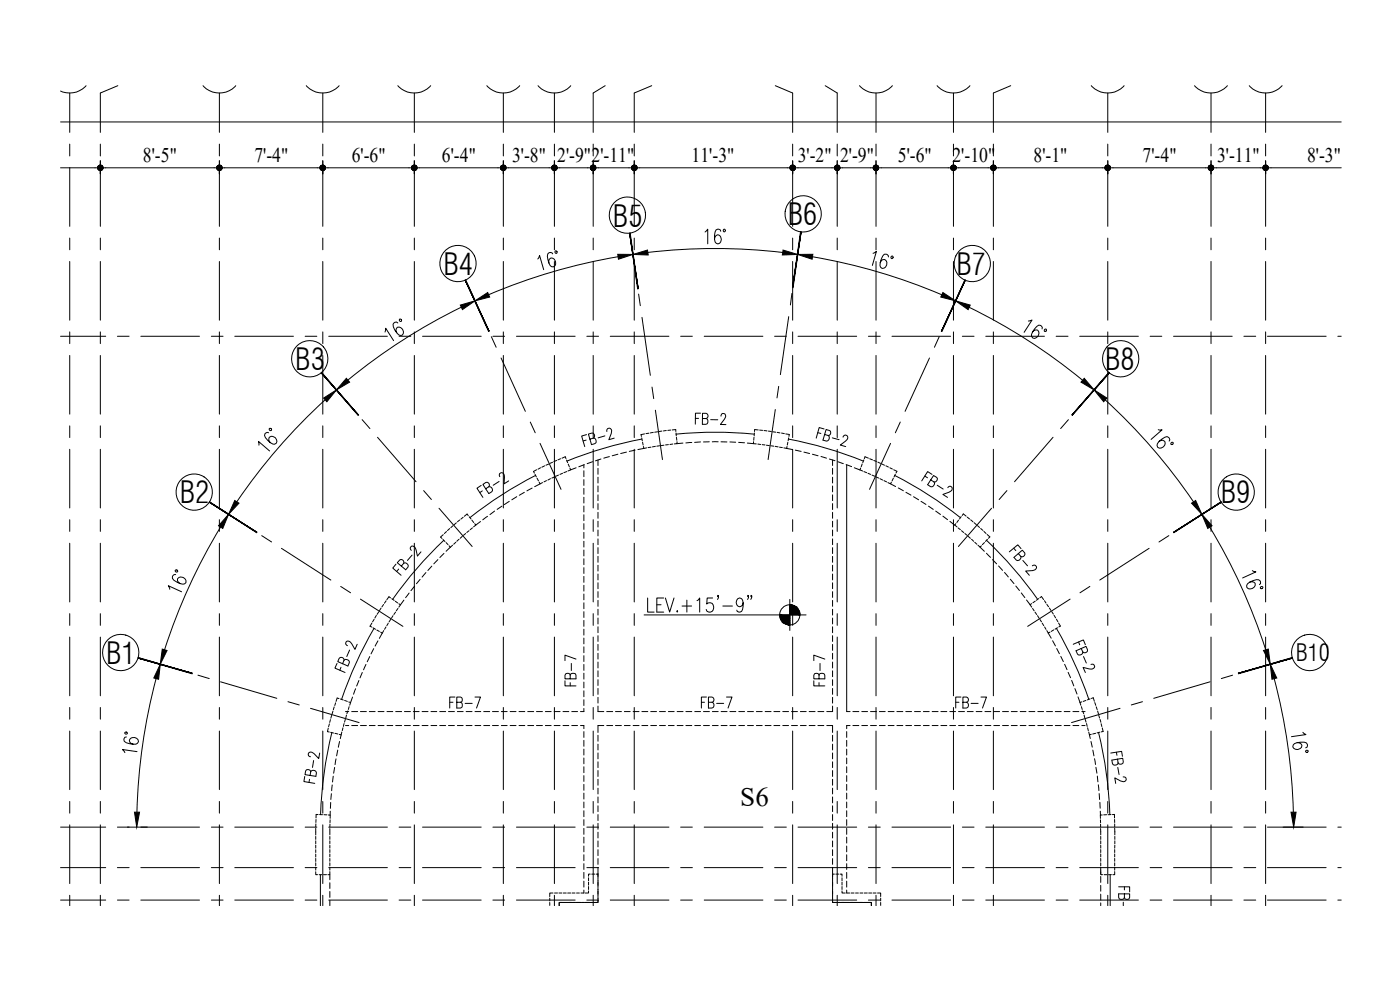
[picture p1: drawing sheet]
<svg xmlns="http://www.w3.org/2000/svg" width="420mm" height="297mm" viewBox="0 0 420 297" stroke-linecap="round" stroke-linejoin="round" font-family="sans-serif">
<defs><g id="words">
<g font-size="9.1">
<text x="184" y="68">B5</text>
<text x="236.4" y="67.6">B6</text>
<text x="133.1" y="82.5">B4</text>
<text x="287.1" y="82.5">B7</text>
<text x="88.6" y="111.1">B3</text>
<text x="331.7" y="111.1">B8</text>
<text x="53.9" y="151">B2</text>
<text x="366.4" y="151">B9</text>
<text x="31.9" y="199.2">B1</text>
</g>
<text font-size="8.1" x="222.2" y="241.7">S6</text>
<g font-size="7.1">
<text x="207.8" y="128.8">FB-2</text>
<text x="388.9" y="198.4">B10</text>
<text x="134.1" y="213.8">FB-7</text>
<text x="209.5" y="213.8">FB-7</text>
<text x="286.1" y="213.8">FB-7</text>
</g>
<g font-size="6.6">
<text x="173.9" y="207.1" transform="rotate(-90 173.9 207.1)">FB-7</text>
<text x="248.7" y="207.1" transform="rotate(-90 248.7 207.1)">FB-7</text>
</g>
<g font-size="6.2">
<text x="42.9" y="48.7">8'-5&quot;</text>
<text x="76.3" y="48.7">7'-4&quot;</text>
<text x="105.6" y="48.7">6'-6&quot;</text>
<text x="132.6" y="48.7">6'-4&quot;</text>
<text x="153.7" y="48.7">3'-8&quot;</text>
<text x="167.2" y="48.7">2'-9&quot;2'-11&quot;</text>
<text x="207.6" y="48.7">11'-3&quot;</text>
<text x="239.4" y="48.7">3'-2&quot;</text>
<text x="252.1" y="48.7">2'-9&quot;</text>
<text x="269.5" y="48.7">5'-6&quot;</text>
<text x="285.8" y="48.7">2'-10&quot;</text>
<text x="310.2" y="48.5">8'-1&quot;</text>
<text x="342.9" y="48.7">7'-4&quot;</text>
<text x="365.3" y="48.7">3'-11&quot;</text>
<text x="392.3" y="48.7">8'-3&quot;</text>
</g>
</g></defs>
<!-- layer: 03- -GRID -->
<g fill="none" stroke="#000" stroke-width=".3">
<path d="M20.9 27.9v11.8M35.4 25.7l-5.3 2.2v11.8M65.8 27.9v11.8M96.9 27.9v11.8M124.3 27.9v11.8M151.1 27.9v11.8M166.4 27.9v11.8M181.6 25.7l-3.6 2.2v11.8M195.6 25.7l-5.3 2.2v11.8M232.7 25.7l5.2 2.2v11.8M247.7 25.7l3.6 2.2v11.8M262.9 27.9v11.8"/>
<path d="M286.1 27.9v11.8M303.3 25.7l-5.2 2.2v11.8M332.5 27.9v11.8M363.4 27.9v11.8M379.8 27.9v11.8M20.9 43.2v3.6M20.9 50.3v17.6M30.1 43.2v3.6M30.1 50.3v17.6M65.8 43.2v3.6M65.8 50.3v17.6M96.9 43.2v3.6"/>
<path d="M96.9 50.3v17.6M124.3 43.2v3.6M124.3 50.3v17.6M151.1 43.2v3.6M151.1 50.3v17.6M166.4 43.2v3.6M166.4 50.3v17.6M178 43.2v3.6M178 50.3v17.6M190.3 43.2v3.6M190.3 50.3v17.6M237.9 43.2v3.6"/>
<path d="M237.9 50.3v17.6M251.3 43.2v3.6M251.3 50.3v17.6M262.9 43.2v3.6M262.9 50.3v17.6M286.1 43.2v3.6M286.1 50.3v17.6M298.1 43.2v3.6M298.1 50.3v17.6M332.5 43.2v3.6M332.5 50.3v17.6M363.4 43.2v3.6"/>
<path d="M363.4 50.3v17.6M379.8 43.2v3.6M379.8 50.3v17.6M20.9 71.4v3.5M20.9 78.5v17.6M30.1 71.4v3.5M30.1 78.5v17.6M65.8 71.4v3.5M65.8 78.5v17.6M96.9 71.4v3.5M96.9 78.5v17.6M124.3 71.4v3.5"/>
<path d="M124.3 78.5v17.6M151.1 71.4v3.5M151.1 78.5v17.6M166.4 71.4v3.5M166.4 78.5v17.6M178 71.4v3.5M178 78.5v17.6M189 69.9l2.1 14.9M190.3 71.4v3.5M190.3 78.5v17.6M237.9 71.4v3.5M237.9 78.5v17.6"/>
<path d="M240.3 69.5l-2.1 15.1M251.3 71.4v3.5M251.3 78.5v17.6M262.9 71.4v3.5M262.9 78.5v17.6M286.1 71.4v3.5M286.1 78.5v17.6M298.1 71.4v3.5M298.1 78.5v17.6M332.5 71.4v3.5M332.5 78.5v17.6M363.4 71.4v3.5"/>
<path d="M363.4 78.5v17.6M379.8 71.4v3.5M379.8 78.5v17.6M20.9 99.6v3.5M30.1 99.6v3.5M65.8 99.6v3.5M96.9 99.6v3.5M124.3 99.6v3.5M139.7 84l6.3 13.8M151.1 99.6v3.5M166.4 99.6v3.5M178 99.6v3.5"/>
<path d="M190.3 99.6v3.5M191.7 88.2l.5 3.5M192.7 95.2l2.5 17.4M236.7 95l-2.5 17.4M237.7 88l-.5 3.5M237.9 99.6v3.5M251.3 99.6v3.5M262.9 99.6v3.5M286.1 99.6v3.5M289.7 84l-6.3 13.8M298.1 99.6v3.5M332.5 99.6v3.5"/>
<path d="M363.4 99.6v3.5M379.8 99.6v3.5M18.2 100.9h13.5M20.9 106.7v17.6M30.1 106.7v17.6M35.2 100.9h3.5M42.3 100.9h17.6M63.4 100.9h3.5M65.8 106.7v17.6M70.5 100.9h17.6M91.6 100.9h3.5M96.4 111.8l10 11.4"/>
<path d="M96.9 106.7v17.6M98.7 100.9h17.6M119.8 100.9h3.5M124.3 106.7v17.6M126.8 100.9h17.6M147.5 101l1.4 3.2M147.9 100.9h3.5M150.4 107.4l7.3 16M151.1 106.7v17.6M155 100.9h17.6M166.4 106.7v17.6M176.1 100.9h3.5"/>
<path d="M178 106.7v17.6M183.1 100.9h17.7M190.3 106.7v17.6M195.7 116.1l.5 3.5M204.3 100.9h3.5M211.3 100.9h17.7M232.5 100.9h3.5M233.7 115.9l-.5 3.5M237.9 106.7v17.6M239.5 100.9h17.6M251.3 106.7v17.6M260.6 100.9h3.6"/>
<path d="M262.9 106.7v17.6M267.7 100.9h17.6M278.9 107.4l-7.3 16M281.9 101l-1.5 3.2M286.1 106.7v17.6M288.8 100.9h3.5M295.8 100.9h17.7M298.1 106.7v17.6M317 100.9h3.5M324 100.9h17.6M332.5 106.7v17.6M332.8 111.8l-9.9 11.4"/>
<path d="M345.2 100.9h3.5M352.2 100.9h17.6M363.4 106.7v17.6M373.3 100.9h3.6M379.8 106.7v17.6M380.4 100.9h17.6M401.5 100.9h1M20.9 127.8v3.5M20.9 134.8v17.6M30.1 127.8v3.5M30.1 134.8v17.6M65.8 127.8v3.5"/>
<path d="M65.8 134.8v17.6M96.9 127.8v3.5M96.9 134.8v17.6M108.7 125.9l2.3 2.7M113.3 131.2l11.6 13.3M124.3 127.8v3.5M124.3 134.8v17.6M151.1 127.8v3.5M151.1 134.8v17.6M159.1 126.6l1.5 3.3M162.1 133l6.3 13.8M166.4 127.8v3.5"/>
<path d="M166.4 134.8v17.6M178 127.8v3.5M178 134.8v17.6M190.3 127.8v3.5M190.3 134.8v17.6M196.7 123.1l2.1 14.8M232.7 122.9l-2.2 15M237.9 127.8v3.5M237.9 134.8v17.6M251.3 127.8v3.5M251.3 134.8v17.6M262.9 127.8v3.5"/>
<path d="M262.9 134.8v17.6M267.3 133l-6.3 13.8M270.2 126.6l-1.5 3.3M286.1 127.8v3.5M286.1 134.8v17.6M298.1 127.8v3.5M298.1 134.8v17.6M316 131.2l-11.5 13.3M320.6 125.9l-2.3 2.7M332.5 127.8v3.5M332.5 134.8v17.6M363.4 127.8v3.5"/>
<path d="M363.4 134.8v17.6M379.8 127.8v3.5M379.8 134.8v17.6M20.9 155.9v3.5M30.1 155.9v3.5M62.8 150.6l12.8 8.2M65.8 155.9v3.5M96.9 155.9v3.5M124.3 155.9v3.5M127.1 147.2l2.4 2.7M131.8 152.5l9.9 11.5M151.1 155.9v3.5"/>
<path d="M166.4 155.9v3.5M178 155.9v3.5M190.3 155.9v3.5M237.9 155.9v3.5M251.3 155.9v3.5M262.9 155.9v3.5M286.1 155.9v3.5M297.6 152.5l-10 11.5M298.1 155.9v3.5M302.2 147.2l-2.3 2.7M332.5 155.9v3.5M363.4 155.9v3.5"/>
<path d="M366.5 150.6l-12.7 8.2M379.8 155.9v3.5M20.9 163v17.6M30.1 163v17.6M65.8 163v17.6M78.5 160.7l3 1.9M84.5 164.5l14.8 9.5M96.9 163v17.6M102.2 176l3 1.9M108.2 179.8l12.7 8.1M124.3 163v17.6M151.1 163v17.6"/>
<path d="M166.4 163v17.6M178 163v17.6M190.3 163v17.6M237.9 163v17.6M251.3 163v17.6M262.9 163v17.6M286.1 163v17.6M298.1 163v17.6M321.2 179.8l-12.8 8.1M327.1 176l-3 1.9M332.5 163v17.6M344.9 164.5l-14.9 9.5"/>
<path d="M350.8 160.7l-3 1.9M363.4 163v17.6M379.8 163v17.6M20.9 184.1v3.5M20.9 191.1v17.7M30.1 184.1v3.5M30.1 191.1v17.7M41.5 197.3l14.5 4.3M65.8 184.1v3.5M65.8 191.1v17.7M96.9 184.1v3.5M96.9 191.1v17.7"/>
<path d="M124.3 184.1v3.5M124.3 191.1v17.7M151.1 184.1v3.5M151.1 191.1v17.7M166.4 184.1v3.5M166.4 191.1v17.7M178 184.1v3.5M178 191.1v17.7M190.3 184.1v3.5M190.3 191.1v17.7M237.9 184.1v3.5M237.9 191.1v17.7"/>
<path d="M251.3 184.1v3.5M251.3 191.1v17.7M262.9 184.1v3.5M262.9 191.1v17.7M286.1 184.1v3.5M286.1 191.1v17.7M298.1 184.1v3.5M298.1 191.1v17.7M332.5 184.1v3.5M332.5 191.1v17.7M363.4 184.1v3.5M363.4 191.1v17.7"/>
<path d="M379.8 184.1v3.5M379.8 191.1v17.7M387.8 197.3l-14.5 4.3M20.9 212.3v3.5M20.9 219.3v17.6M30.1 212.3v3.5M30.1 219.3v17.6M59.4 202.6l3.4 1M65.8 212.3v3.5M65.8 219.3v17.6M66.2 204.6l16.9 4.9M86.4 210.5l3.4 1"/>
<path d="M93.2 212.5l14.6 4.3M96.9 212.3v3.5M96.9 219.3v17.6M124.3 212.3v3.5M124.3 219.3v17.6M151.1 212.3v3.5M151.1 219.3v17.6M166.4 212.3v3.5M166.4 219.3v17.6M178 212.3v3.5M178 219.3v17.6M190.3 212.3v3.5"/>
<path d="M190.3 219.3v17.6M237.9 212.3v3.5M237.9 219.3v17.6M251.3 212.3v3.5M251.3 219.3v17.6M262.9 212.3v3.5M262.9 219.3v17.6M286.1 219.3v17.6M298.1 219.3v17.6M332.5 212.3v3.5M332.5 219.3v17.6M336.1 212.5l-14.5 4.3"/>
<path d="M342.9 210.5l-3.4 1M363.1 204.6l-16.8 4.9M363.4 212.3v3.5M363.4 219.3v17.6M369.9 202.6l-3.4 1M379.8 212.3v3.5M379.8 219.3v17.6M18.2 248.2h13.5M20.9 240.5v3.5M20.9 247.5v17.6M30.1 240.5v3.5M30.1 247.5v17.6"/>
<path d="M35.2 248.2h3.5M42.3 248.2h17.6M63.4 248.2h3.5M65.8 240.5v3.5M65.8 247.5v17.6M70.5 248.2h17.6M91.6 248.2h3.5M96.9 240.5v3.5M96.9 247.5v17.6M98.7 248.2h17.6M119.8 248.2h3.5M124.3 240.5v3.5"/>
<path d="M124.3 247.5v17.6M126.8 248.2h17.6M147.9 248.2h3.5M151.1 240.5v3.5M151.1 247.5v17.6M155 248.2h17.6M166.4 240.5v3.5M166.4 247.5v17.6M176.1 248.2h3.5M178 240.5v3.5M178 247.5v17.6M183.1 248.2h17.7"/>
<path d="M190.3 240.5v3.5M190.3 247.5v17.6M204.3 248.2h3.5M211.3 248.2h17.7M232.5 248.2h3.5M237.9 240.5v3.5M237.9 247.5v17.6M239.5 248.2h17.6M251.3 240.5v3.5M251.3 247.5v17.6M260.6 248.2h3.6M262.9 240.5v3.5"/>
<path d="M262.9 247.5v17.6M267.7 248.2h17.6M286.1 240.5v3.5M286.1 247.5v17.6M288.8 248.2h3.5M295.8 248.2h17.7M298.1 240.5v3.5M298.1 247.5v17.6M317 248.2h3.5M324 248.2h17.6M332.5 240.5v3.5M332.5 247.5v17.6"/>
<path d="M345.2 248.2h3.5M352.2 248.2h17.6M363.4 240.5v3.5M363.4 247.5v17.6M373.3 248.2h3.6M379.8 240.5v3.5M379.8 247.5v17.6M380.4 248.2h17.6M401.5 248.2h1M18.2 260.3h13.5M18.2 270.1h13.5M20.9 268.6v3.2"/>
<path d="M30.1 268.6v3.2M35.2 260.3h3.5M35.2 270.1h3.5M42.3 260.3h17.6M42.3 270.1h17.6M63.4 260.3h3.5M63.4 270.1h3.5M65.8 268.6v3.2M70.5 260.3h17.6M70.5 270.1h17.6M91.6 260.3h3.5M91.6 270.1h3.5"/>
<path d="M96.9 268.6v3.2M98.7 260.3h17.6M98.7 270.1h17.6M119.8 260.3h3.5M119.8 270.1h3.5M124.3 268.6v3.2M126.8 260.3h17.6M126.8 270.1h17.6M147.9 260.3h3.5M147.9 270.1h3.5M151.1 268.6v3.2M155 260.3h17.6"/>
<path d="M155 270.1h17.6M166.4 268.6v3.2M176.1 260.3h3.5M176.1 270.1h3.5M178 268.6v3.2M183.1 260.3h17.7M183.1 270.1h17.7M190.3 268.6v3.2M204.3 260.3h3.5M204.3 270.1h3.5M211.3 260.3h17.7M211.3 270.1h17.7"/>
<path d="M232.5 260.3h3.5M232.5 270.1h3.5M237.9 268.6v3.2M239.5 260.3h17.6M239.5 270.1h17.6M251.3 268.6v3.2M260.6 260.3h3.6M260.6 270.1h3.6M262.9 268.6v3.2M267.7 260.3h17.6M267.7 270.1h17.6M286.1 268.6v3.2"/>
<path d="M288.8 260.3h3.5M288.8 270.1h3.5M295.8 260.3h17.7M295.8 270.1h17.7M298.1 268.6v3.2M317 260.3h3.5M317 270.1h3.5M324 260.3h17.6M324 270.1h17.6M332.5 268.6v3.2M345.2 260.3h3.5M345.2 270.1h3.5"/>
<path d="M352.2 260.3h17.6M352.2 270.1h17.6M363.4 268.6v3.2M373.3 260.3h3.6M373.3 270.1h3.6M379.8 268.6v3.2M380.4 260.3h17.6M380.4 270.1h17.6M401.5 260.3h1M401.5 270.1h1"/>
</g>
<!-- layer: A-TYP-DIM -->
<g fill="none" stroke="#000" stroke-width=".3">
<path d="M161.4 77.7l.5-1 1.3 4.2M165.9 76.2l-.3-.4-.5-.1-.7 .5a4.6 4.6 0 0 0 1.1 3.8 1.32 1.32 0 0 0 1.4-1.4 1.32 1.32 0 0 0-1.5-1.2 1.11 1.11 0 0 0-.7 1.5M185.5 77a173.6 173.6 0 0 0-38.9 11.4M189.5 73.6l.5 3M194.4 75.7a173.6 173.6 0 0 1 40.5 0M211.6 69.6l.8-.8v4.4M216.3 69.4l-.1-.4-.8-.2a2.56 2.56 0 0 0-1 2.9l.2 .9 .8 .6a1.38 1.38 0 0 0 1.1-1.4 1.38 1.38 0 0 0-1.1-1.3l-.5 .2-.5 1M239.8 73.5v.1M243.8 77a173.6 173.6 0 0 1 38.8 11.4M262 76l1-.6-1.2 4.2M266.6 77.1v-.4l-.4-.4h-.8a4.6 4.6 0 0 0-1.1 3.9l.3 .3a1.39 1.39 0 0 0 1.5-1 1.39 1.39 0 0 0-.7-1.6h-.5l-.7 .9M115.5 99.6l.3-1.1 2.3 3.7"/>
<path d="M119.4 96.9l-.4-.3-.7 .3a2.41 2.41 0 0 0 .8 2.9l.5 .7 1 .1a1.4 1.4 0 0 0 .2-1.7 1.4 1.4 0 0 0-1.6-.6l-.4 .9 .3 .6M138.4 92.2a173.6 173.6 0 0 0-34 21.9M141.4 87.7l.9 1.9M288 87.7l-1.7 3.6M290.8 92.2a173.6 173.6 0 0 1 34 21.9M308.6 96.3l1.1-.3-2.3 3.7M312.7 98.7a.88 .88 0 0 0-.9-1.1 4.5 4.5 0 0 0-2.2 3.3l.3 .5a1.39 1.39 0 0 0 1.7-.6 1.39 1.39 0 0 0-.3-1.8l-.9 .2-.5 .4M97.6 120a173.6 173.6 0 0 0-26.5 30.5M99.1 114.9l1.1 1.2M330.2 114.9l-.3 .3M331.7 120a173.6 173.6 0 0 1 26.5 30.5M77.7 133.6l-.1-1.2 3.3 2.9"/>
<path d="M80.6 129.9l-.4-.2-.5 .2-.3 .8a4.3 4.3 0 0 0 3 2.6l.5-.3a1.39 1.39 0 0 0-.3-1.7 1.39 1.39 0 0 0-1.8-.1l-.1 1.1 .4 .5M347.6 128.9l1.2 .1-3.3 2.8M350.9 132.3l.2-.3-.2-.5-.7-.5a4.5 4.5 0 0 0-3 2.6l.2 .5a1.38 1.38 0 0 0 1.7 0 1.38 1.38 0 0 0 .3-1.8l-.4-.2-1.1 .3M66.2 158.1a173.6 173.6 0 0 0-16.8 36.8M66.3 152.8l5.1 3.3M363 158.1a173.6 173.6 0 0 1 16.9 36.8M363.4 152.6l-.3 .2M50.9 176.8l-.4-1.1 4 1.9M52.7 172.4a.87 .87 0 0 0-1 1.1 4.5 4.5 0 0 0 3.7 1.7 1.29 1.29 0 0 0 0-1.7 1.29 1.29 0 0 0-1.7-.3l-.4 .5v.5l.7 .9M375.1 174.6a1.14 1.14 0 0 1 1.6 .5 1.42 1.42 0 0 1-.9 1.5 1.42 1.42 0 0 1-1.6-.5 1.87 1.87 0 0 1 1.9-1.9l1.7-.2 .5 .6v.5l-.3 .3M375.8 171.2l1.1 .4-4 1.8M44.4 198.2l11.2 3.3"/>
<path d="M384.9 198.2l-1 .3M46.9 203.6a173.6 173.6 0 0 0-5.8 40M382.4 203.6a173.6 173.6 0 0 1 5.8 40M391 219.7l.9 .7-4.3 .6M37.9 221.1a.84 .84 0 0 0-.6 1.3 4.4 4.4 0 0 0 3.9 .6l.3-.4a1.4 1.4 0 0 0-1.2-1.3 1.4 1.4 0 0 0-1.5 .9l.2 .5 .9 .6M41.1 225.5l-4.3-.6 .7 .9M389.3 222.8a1.16 1.16 0 0 1 1.4 .9 1.41 1.41 0 0 1-1.3 1.2 1.41 1.41 0 0 1-1.4-.9 1.86 1.86 0 0 1 2.4-1.3l1.7 .2 .3 .8-.1 .5-.4 .2M38.2 248.2h6M385.1 248.2h6"/>
<circle cx="166.8" cy="75.7" r=".37"/>
<circle cx="217.3" cy="69.2" r=".37"/>
<circle cx="267.7" cy="77.2" r=".37"/>
<circle cx="120.1" cy="96.1" r=".37"/>
<circle cx="313.7" cy="99.1" r=".37"/>
<circle cx="81.1" cy="128.9" r=".37"/>
<circle cx="351.7" cy="133" r=".37"/>
<circle cx="52.9" cy="171.4" r=".37"/>
<circle cx="378.6" cy="176.3" r=".37"/>
<circle cx="37.8" cy="220" r=".37"/>
<circle cx="392.2" cy="225.4" r=".37"/>
</g>
<g fill="#000" stroke="#000" stroke-width=".3">
<path d="M185.4 76.3h4.6l-4.4 1.5zM190 76.3l4.3-1.3 .2 1.5zM235 75l4.4 1.3-4.6 .2zM239.4 76.3h4.5l-.2 1.5zM138.1 91.5l4.5-1.2-3.8 2.6zM142.6 90.3l3.8-2.5 .6 1.3zM283 87.8l3.8 2.5-4.5-1.2zM286.8 90.3l4.4 1.2-.7 1.4zM97.1 119.4l3.9-2.4-2.9 3.5zM103.9 113.5l1 1.2-3.9 2.3zM325.4 113.5l3 3.5-4-2.3zM328.4 117l3.8 2.4-1 1.1z"/>
<path d="M68.6 154.3l-1.7 4.3-1.3-.9zM70.5 150.2l1.2 .8-3.1 3.3zM357.6 151l1.2-.8 1.9 4.1zM360.7 154.3l3 3.4-1.2 .9zM48.7 194.7l1.4 .5-2 4.1zM379.2 195.2l1.4-.5 .6 4.6zM48.1 199.3l-.5 4.5-1.4-.4zM381.2 199.3l2 4.1-1.5 .4zM40.4 243.7h1.5l-.9 4.5zM387.4 243.7h1.6l-.7 4.5z"/>
</g>
<!-- layer: F- -BLOCKWALL-3 -->
<g fill="none" stroke="#000" stroke-width=".3">
<path d="M175.2 139.5v.9M175.4 139.4l-1.7 .7M177.9 138.5l-1.7 .6M179.5 138v1.7M180.4 137.7l-1.7 .6M182.9 137l-1.7 .5M185.4 136.3l-1.7 .5M188 135.7l-1.7 .4M190.6 135.1l-1.7 .3M192.6 131.7l-6.1 1.4-6 1.6-10.3 3.6M193.2 134.5l-1.8 .4M204.9 132.9l-1.7 .2"/>
<path d="M207.6 132.8l-1.8 .1M210.2 132.6l-1.7 .1M212.9 132.6h-1.8M213.8 132.6h1.7M216.4 132.6h1.8M219 132.6l1.8 .1M221.7 132.7l1.7 .2M224.3 132.9l1.8 .2M226.3 130.3l-6.2-.5-6.3-.1-10.9 .6M236.1 134.5l1.7 .4M236.6 131.7l6.1 1.4 6 1.6 10.3 3.6M238.7 135.1l1.7 .3"/>
<path d="M241.3 135.7l1.7 .4M243.8 136.3l1.7 .5M246.4 137l1.6 .5M248.9 137.7l1.7 .5M249.9 138v1.7M251.4 138.5l1.7 .6M253.9 139.4l1.7 .6M254.1 139.5v74h1M144.2 156.5l-1.4 1M146.3 154.9l-1.4 1.1M148.4 153.3l-1.4 1.1M150.6 151.9l-1.4 .9"/>
<path d="M152.8 150.4l-1.4 1M155.1 149l-1.5 1M157.4 147.7l-1.6 .9M159.7 146.4l-1.6 .9M160.7 142.7l-9.5 5.4-5.2 3.5-5 3.7M162 145.2l-1.5 .8M172.9 140.3l-1.6 .7M175.2 141.2v1.8M175.2 143.9v1.7M175.2 146.5v1.8M175.2 149.2v1.7M175.2 151.8v1.8"/>
<path d="M175.2 154.4v1.8M175.2 157.1v1.7M175.2 159.7v1.8M179.5 140.5v1.8M179.5 143.2v1.7M179.5 145.8v1.8M179.5 148.5v1.7M179.5 151.1v1.8M179.5 153.7v1.8M179.5 156.4v1.7M179.5 159v1.8M249.9 140.5v1.8"/>
<path d="M249.9 143.2v1.7M249.9 145.8v1.8M249.9 148.5v1.7M249.9 151.1v1.8M249.9 153.7v1.8M249.9 156.4v1.7M249.9 159v1.8M256.4 140.3l1.6 .7M267.3 145.2l1.5 .8M268.5 142.6l9.5 5.5 5.2 3.4 5 3.8M269.6 146.4l1.5 .8M271.9 147.7l1.5 .9"/>
<path d="M274.2 149l1.5 1M276.4 150.4l1.5 1M278.7 151.9l1.4 .9M280.8 153.3l1.5 1.1M283 154.9l1.4 1M285.1 156.4l1.4 1.1M122.8 177.9l-1.1 1.4M124.4 175.9l-1.1 1.3M126.1 173.8l-1.1 1.3M127.8 171.8l-1.1 1.4M129.6 169.9l-1.2 1.3M131.4 167.9l-1.2 1.3"/>
<path d="M133.2 162.1l-7.6 7.9-4 4.8-3.8 5M133.2 166l-1.2 1.3M135.1 164.2l-1.2 1.2M175.2 162.4v1.7M175.2 165v1.8M175.2 167.7v1.7M175.2 170.3v1.8M175.2 172.9v1.8M175.2 175.6v1.7M175.2 178.2v1.8M179.5 161.7v1.7M179.5 164.3v1.8"/>
<path d="M179.5 166.9v1.8M179.5 169.6v1.7M179.5 172.2v1.8M179.5 174.9v1.7M179.5 177.5v1.8M249.9 161.7v1.7M249.9 164.3v1.8M249.9 166.9v1.8M249.9 169.6v1.7M249.9 172.2v1.8M249.9 174.9v1.7M249.9 177.5v1.8"/>
<path d="M294.1 164.2l1.3 1.2M296 162.1l7.6 7.9 4 4.8 3.8 5M296.1 166l1.2 1.2M297.9 167.9l1.2 1.3M299.7 169.8l1.2 1.3M301.5 171.8l1.1 1.3M303.2 173.8l1.1 1.3M304.9 175.8l1.1 1.4M306.5 177.9l1.1 1.4M109.8 199.4l-.7 1.6M111 197l-.8 1.6M112.2 194.6l-.8 1.6"/>
<path d="M112.2 188.6l-3 5.4-2.7 5.7-4 10.1M113.4 192.3l-.8 1.6M114.7 190l-.9 1.5M121.2 180.1l-1 1.4M175.2 180.9v1.7M175.2 183.5v1.8M175.2 186.2v1.7M175.2 188.8v1.8M175.2 191.4v1.8M179.5 180.1v1.8M179.5 182.8v1.7M179.5 185.4v1.8"/>
<path d="M179.5 188.1v1.7M179.5 190.7v1.8M179.5 193.4v1.7M179.5 196v1.8M179.5 198.6v1.8M249.9 180.1v1.8M249.9 182.8v1.7M249.9 185.4v1.8M249.9 188.1v1.7M249.9 190.7v1.8M249.9 193.4v1.7M308.1 180l1 1.4"/>
<path d="M314.6 190l.9 1.5M315.9 192.2l.9 1.6M317 188.5l5.1 9.7 2.5 5.7 2.2 5.9M317.1 194.6l.8 1.5M318.4 196.9l.7 1.6M319.5 199.3l.7 1.6M99.6 219.8l-2.2 11.4-.8 6.6-.4 6.6M103.7 217.7h1M103.7 213.5h1M105.6 217.7h1.7M105.6 213.5h1.7M105.8 209.1l-.6 1.7"/>
<path d="M106.7 206.6l-.6 1.7M107.7 204.2l-.7 1.6M108.2 217.7h1.8M108.2 213.5h1.8M108.7 201.8l-.7 1.6M110.8 217.7h1.8M110.8 213.5h1.8M113.5 217.7h1.7M113.5 213.5h1.7M116.1 217.7h1.8M116.1 213.5h1.8M118.8 217.7h1.7"/>
<path d="M118.8 213.5h1.7M121.4 217.7h1.8M121.4 213.5h1.8M124.1 217.7h1.7M124.1 213.5h1.7M126.7 217.7h1.8M126.7 213.5h1.8M129.3 217.7h1.8M129.3 213.5h1.8M132 217.7h1.7M134.6 217.7h1.8M137.3 217.7h1.7"/>
<path d="M139.9 217.7h1.8M142.6 217.7h1.7M145.2 217.7h1.8M147.8 217.7h1.8M147.8 213.5h1.8M150.5 217.7h1.7M150.5 213.5h1.7M153.1 217.7h1.8M153.1 213.5h1.8M155.8 217.7h1.7M155.8 213.5h1.7M158.4 217.7h1.8"/>
<path d="M158.4 213.5h1.8M161 217.7h1.8M161 213.5h1.8M163.7 217.7h1.7M163.7 213.5h1.7M166.3 217.7h1.8M166.3 213.5h1.8M169 217.7h1.7M169 213.5h1.7M171.6 217.7h1.7M171.6 213.5h1.7M174.2 217.7h1v.9"/>
<path d="M175.2 209.9v1.8M175.2 212.6v.9h-1M175.2 219.5v1.7M179.5 201.3v1.7M179.5 203.9v1.8M179.5 206.6v1.7M179.5 209.2v1.8M179.5 211.9v1.6h1.7M181.2 217.7h-1.7v2.1M182.1 217.7h1.8M182.1 213.5h1.8M184.7 217.7h1.8"/>
<path d="M184.7 213.5h1.8M187.4 217.7h1.7M187.4 213.5h1.7M190 217.7h1.8M190 213.5h1.8M192.6 217.7h1.8M192.6 213.5h1.8M195.3 217.7h1.7M195.3 213.5h1.7M197.9 217.7h1.8M197.9 213.5h1.8M200.6 217.7h1.7"/>
<path d="M200.6 213.5h1.7M203.2 217.7h1.8M203.2 213.5h1.8M205.8 217.7h1.8M205.8 213.5h1.8M208.5 217.7h1.7M211.1 217.7h1.8M213.8 217.7h1.7M216.4 217.7h1.8M219 217.7h1.8M221.7 217.7h1.7M221.7 213.5h1.7"/>
<path d="M224.3 217.7h1.8M224.3 213.5h1.8M227 217.7h1.7M227 213.5h1.7M229.6 217.7h1.8M229.6 213.5h1.8M232.3 217.7h1.7M232.3 213.5h1.7M234.9 217.7h1.8M234.9 213.5h1.8M237.5 217.7h1.8M237.5 213.5h1.8"/>
<path d="M240.2 217.7h1.7M240.2 213.5h1.7M242.8 217.7h1.8M242.8 213.5h1.8M245.5 217.7h1.7M245.5 213.5h1.7M248.1 217.7h1.8v2.1M249.9 209.2v1.8M249.9 211.9v1.6h-1.8M254.1 219.5v1.7M255.1 217.7h-1v.9M256 217.7h1.7"/>
<path d="M256 213.5h1.7M258.6 217.7h1.8M258.6 213.5h1.8M261.3 217.7h1.7M261.3 213.5h1.7M263.9 217.7h1.8M263.9 213.5h1.8M266.5 217.7h1.8M266.5 213.5h1.8M269.2 217.7h1.7M269.2 213.5h1.7M271.8 217.7h1.8"/>
<path d="M271.8 213.5h1.8M274.5 217.7h1.7M274.5 213.5h1.7M277.1 217.7h1.8M277.1 213.5h1.8M279.8 217.7h1.7M279.8 213.5h1.7M282.4 217.7h1.8M282.4 213.5h1.8M285 217.7h1.8M287.7 217.7h1.7M290.3 217.7h1.8"/>
<path d="M293 217.7h1.7M295.6 217.7h1.8M298.3 217.7h1.7M298.3 213.5h1.7M300.9 217.7h1.8M300.9 213.5h1.8M303.5 217.7h1.8M303.5 213.5h1.8M306.2 217.7h1.7M306.2 213.5h1.7M308.8 217.7h1.8M308.8 213.5h1.8"/>
<path d="M311.5 217.7h1.7M311.5 213.5h1.7M314.1 217.7h1.8M314.1 213.5h1.8M316.7 217.7h1.8M316.7 213.5h1.8M319.4 217.7h1.7M319.4 213.5h1.7M320.6 201.7l.7 1.6M321.6 204.1l.7 1.7M322 217.7h1.8M322 213.5h1.8"/>
<path d="M322.6 206.6l.6 1.7M323.5 209.1l.6 1.6M324.7 217.7h.9M324.7 213.5h.9M329.7 219.8l1.4 6.5 1 6.5 1 11.6M99.5 238.1l-.2 1.8M99.7 235.5l-.2 1.8M100 232.9l-.2 1.7M100.4 230.3l-.3 1.7M100.9 227.7l-.3 1.7M101.4 225.1l-.4 1.7M101.9 222.5l-.4 1.7"/>
<path d="M102.4 220.5l-.3 1.1M175.2 222.1v1.8M175.2 224.8v1.7M175.2 227.4v1.8M175.2 230.1v1.7M175.2 232.7v1.8M175.2 235.3v1.8M175.2 238v1.7M179.5 220.6v1.8M179.5 223.3v1.7M179.5 225.9v1.8M179.5 228.6v1.7"/>
<path d="M179.5 231.2v1.8M179.5 233.8v1.8M179.5 236.5v1.7M179.5 239.1v1.8M249.9 220.6v1.8M249.9 223.3v1.7M249.9 225.9v1.8M249.9 228.6v1.7M249.9 231.2v1.8M249.9 233.8v1.8M249.9 236.5v1.7M249.9 239.1v1.8"/>
<path d="M254.1 222.1v1.8M254.1 224.8v1.7M254.1 227.4v1.8M254.1 230.1v1.7M254.1 232.7v1.8M254.1 235.3v1.8M254.1 238v1.7M327 220.5l.2 1.1M327.4 222.5l.4 1.7M328 225.1l.3 1.7M328.5 227.6l.3 1.8M328.9 230.2l.3 1.8"/>
<path d="M329.3 232.8l.2 1.8M329.6 235.5l.2 1.7M329.9 238.1l.1 1.8M99.1 243.4v1.1M99.2 240.8v1.7M175.2 240.6v1.8M175.2 243.3v1.7M175.2 245.9v1.8M175.2 248.6v1.7M175.2 251.2v1.8M175.2 253.8v1.8M175.2 256.5v1.7"/>
<path d="M175.2 259.1v1.8M179.5 241.8v1.7M179.5 244.4v1.8M179.5 247v1.8M179.5 249.7v1.7M179.5 252.3v1.8M179.5 254.9v1.8M179.5 257.6v1.7M249.9 241.8v1.7M249.9 244.4v1.8M249.9 247v1.8M249.9 249.7v1.7"/>
<path d="M249.9 252.3v1.8M249.9 254.9v1.8M249.9 257.6v1.7M254.1 240.6v1.8M254.1 243.3v1.7M254.1 245.9v1.8M254.1 248.6v1.7M254.1 251.2v1.8M254.1 253.8v1.8M254.1 256.5v1.7M254.1 259.1v1.8M330.1 240.7l.1 1.8"/>
<path d="M330.2 243.4l.1 1.1M96.2 262.4v9.4M99 262.4v1.6M99 264.9v1.7M99 267.5v1.8M99 270.1v1.7M169.2 270.8h-1.4v1M170.1 270.8h1.8M172.7 270.8h1.8M175.2 261.8v1.7M175.2 264.4v1.8M175.2 267.1v.8"/>
<path d="M175.4 270.8h1.7M179.5 269.6v1.2h-1.5M179.5 260.2v3.2M179.5 264.3v1.7M179.5 266.9v1.8M249.9 269.6v1.2h1.4M249.9 260.2v3.3M249.9 264.3v1.8M249.9 267v1.7M252.2 270.8h1.7M254.1 261.8v1.7M254.1 264.4v1.8"/>
<path d="M254.1 267.1v.8M254.8 270.8h1.8M257.4 270.8h1.8M260.1 270.8h1.4v1M330.3 261v1.1M330.3 263v1.8M330.3 265.7v1.7M330.3 268.3v1.8M330.3 270.9v.9M333.2 262.4v9.4"/>
</g>
<!-- layer: A-TYP-SEC-MARK -->
<g fill="#000" stroke="#000" stroke-width=".3">
<path d="M188.9 69.9l2.6 16.7-2.4-16.7zM188.9 69.9l2.6 16.7-.1 .1z"/>
<path d="M240.3 69.5l.1 .1-2.6 16.6zM240.4 69.6l-2.6 16.6 .2 .1z"/>
<path d="M139.6 84l7.2 15.4-7-15.4zM139.6 84l7.2 15.4h-.2z"/>
<path d="M289.6 84h.1l-7.2 15.4zM289.7 84l-7.2 15.4h.2z"/>
<path d="M96.4 111.9l11.2 12.6-11.1-12.8zM96.4 111.9l11.2 12.6-.1 .1z"/>
<path d="M332.8 111.7l.1 .2-11.2 12.6zM332.9 111.9l-11.2 12.6 .1 .1z"/>
<path d="M62.9 150.6l-.1 .1 14.3 9zM62.8 150.7l14.3 9-.1 .1z"/>
<path d="M352.2 159.7l14.3-9.1v.1zM352.2 159.7l.1 .1 14.2-9.1z"/>
<path d="M41.5 197.3l-.1 .2 16.3 4.5zM41.4 197.5l16.3 4.5-.1 .2z"/>
<path d="M371.7 202l16.2-4.7v.2zM371.7 202v.2l16.2-4.7z"/>
</g>
<g fill="none" stroke="#000" stroke-width=".3">
<circle cx="137.4" cy="79.1" r="5.4"/>
<circle cx="188.3" cy="64.6" r="5.4"/>
<circle cx="241" cy="64.2" r="5.4"/>
<circle cx="291.8" cy="79.1" r="5.4"/>
<circle cx="93" cy="107.6" r="5.4"/>
<circle cx="336.3" cy="107.6" r="5.4"/>
<circle cx="58.3" cy="147.7" r="5.4"/>
<circle cx="371" cy="147.7" r="5.4"/>
<circle cx="36.2" cy="195.8" r="5.4"/>
<circle cx="393.1" cy="195.8" r="5.4"/>
</g>
<!-- layer: 07- -DIM-3 -->
<path d="M18.2 36.6h384.3" fill="none" stroke="#000" stroke-width=".3"/>
<!-- layer: DIM -->
<g fill="none" stroke="#000" stroke-width=".3">
<path d="M18.2 50.3h10.3M30.1 48.2v4M31.7 50.3h32.6M65.8 48.2v4M67.4 50.3h27.9M96.9 48.2v4M98.4 50.3h24.3M124.3 48.2v4M125.9 50.3h23.6M151.1 48.2v4M152.6 50.3h12.2M166.4 48.2v4"/>
<path d="M168 50.3h8.4M178 48.2v4M179.6 50.3h9.2M190.3 48.2v4M192 50.3h44.3M237.9 48.2v4M239.5 50.3h10.2M251.3 48.2v4M252.8 50.3h8.5M262.9 48.2v4M264.5 50.3h20.1M286.1 48.2v4"/>
<path d="M287.8 50.3h8.8M298.1 48.2v4M299.7 50.3h31.1M332.5 48.2v4M334 50.3h27.8M363.4 48.2v4M365 50.3h13.3M379.8 48.2v4M381.4 50.3h21.1"/>
</g>
<!-- layer: 0 -->
<g fill="#000" stroke="#000" stroke-width=".3">
<path d="M29.4 50.1l.7 .2h-.8zM30.1 50.3h.8l-.1 .3zM65.1 50.1l.7 .2h-.8zM65.8 50.3h.8v.3zM96.1 50.1l.8 .2h-.8zM96.9 50.3h.7v.3zM123.6 50.1l.7 .2h-.8zM124.3 50.3h.8v.3zM150.3 50.1l.8 .2h-.8zM151.1 50.3h.7v.3zM165.7 50.1l.7 .2h-.8zM166.4 50.3h.8l-.1 .3z"/>
<path d="M177.3 50.1l.7 .2h-.8zM178 50.3h.8l-.1 .3zM189.6 50.1l.7 .2h-.7zM190.3 50.3h.8v.3zM237.2 50.1l.7 .2h-.8zM237.9 50.3h.8l-.1 .3zM250.5 50.1l.8 .2h-.8zM251.3 50.3h.8l-.1 .3zM262.1 50.1l.8 .2h-.8zM262.9 50.3h.8l-.1 .3zM285.4 50.1l.7 .2h-.7zM286.1 50.3h.8v.3z"/>
<path d="M297.4 50.1l.7 .2h-.8zM298.1 50.3h.8l-.1 .3zM331.7 50.1l.8 .2h-.8zM332.5 50.3h.7v.3zM362.7 50.1l.7 .2h-.8zM363.4 50.3h.8v.3zM379.1 50.1l.7 .2h-.8zM379.8 50.3h.8l-.1 .3z"/>
<path d="M29.3 50.3l.1 .3 .7-.3zM29.4 50.6l.7-.3-.5 .6zM30.1 50.3l-.5 .6 .2 .2z"/>
<path d="M29.4 50.6l.2 .3 .5-.6zM30.1 50.3l-.3 .8-.2-.2zM30.1 50.3l-.3 .8 .3 .1z"/>
<path d="M29.6 49.8l-.2 .3 .7 .2zM29.4 50.1l.7 .2h-.8zM29.3 50.3l.1 .3 .7-.3z"/>
<path d="M30.1 50.3l-.3 .8 .3 .1zM30.1 50.3l.3 .8-.3 .1zM30.1 50.3l.3 .8 .3-.2z"/>
<path d="M30.1 50.3v.9l.3-.1zM30.1 50.3l.6 .6-.3 .2zM30.1 50.3l.6 .6 .1-.3z"/>
<path d="M29.8 49.6l.3 .7v-.8zM29.6 49.8l.2-.2 .3 .7zM29.6 49.8l-.2 .3 .7 .2z"/>
<path d="M30.1 49.5v.8l.3-.7zM29.8 49.6l.3-.1v.8zM29.6 49.8l.5 .5-.3-.7z"/>
<path d="M30.1 50.3l.6 .6 .1-.3zM30.1 50.3h.8l-.1 .3zM30.1 50.3h.8l-.1-.2z"/>
<path d="M30.1 50.3l.7-.2-.1-.3zM30.4 49.6l.3 .2-.6 .5zM30.1 49.5v.8l.3-.7z"/>
<path d="M30.1 50.3h.8l-.1-.2zM30.1 50.3l.6-.5 .1 .3zM30.4 49.6l-.3 .7 .6-.5z"/>
<path d="M65 50.3l.1 .3 .7-.3zM65.1 50.6l.7-.3-.5 .6zM65.3 50.9l.2 .2 .3-.8z"/>
<path d="M65.1 50.6l.2 .3 .5-.6zM65.3 50.9l.5-.6-.3 .8zM65.8 50.3l-.3 .8 .3 .1z"/>
<path d="M65.3 49.8l-.2 .3 .7 .2zM65.1 50.1l.7 .2h-.8zM65 50.3l.1 .3 .7-.3z"/>
<path d="M65.8 50.3l-.3 .8 .3 .1zM65.8 50.3l.3 .8-.3 .1zM65.8 50.3l.3 .8 .3-.2z"/>
<path d="M65.8 50.3v.9l.3-.1zM65.8 50.3l.6 .6-.3 .2zM65.8 50.3l.6 .6 .2-.3z"/>
<path d="M65.5 49.6l.3 .7v-.8zM65.3 49.8l.2-.2 .3 .7zM65.3 49.8l-.2 .3 .7 .2z"/>
<path d="M65.8 49.5v.8l.3-.7zM65.5 49.6l.3-.1v.8zM65.3 49.8l.5 .5-.3-.7z"/>
<path d="M65.8 50.3l.6 .6 .2-.3zM65.8 50.3h.8v.3zM65.8 50.3h.8v-.2z"/>
<path d="M65.8 50.3l.8-.2-.2-.3zM66.1 49.6l.3 .2-.6 .5zM65.8 49.5v.8l.3-.7z"/>
<path d="M65.8 50.3h.8v-.2zM65.8 50.3l.6-.5 .2 .3zM66.1 49.6l-.3 .7 .6-.5z"/>
<path d="M96.1 50.3v.3l.8-.3zM96.1 50.6l.8-.3-.6 .6zM96.3 50.9l.3 .2 .3-.8z"/>
<path d="M96.1 50.6l.2 .3 .6-.6zM96.3 50.9l.6-.6-.3 .8zM96.9 50.3l-.3 .8 .3 .1z"/>
<path d="M96.3 49.8l-.2 .3 .8 .2zM96.1 50.1l.8 .2h-.8zM96.1 50.3v.3l.8-.3z"/>
<path d="M96.9 50.3l-.3 .8 .3 .1zM96.9 50.3l.3 .8-.3 .1zM96.9 50.3l.3 .8 .2-.2z"/>
<path d="M96.9 50.3v.9l.3-.1zM96.9 50.3l.5 .6-.2 .2zM96.9 50.3l.5 .6 .2-.3z"/>
<path d="M96.6 49.6l.3 .7v-.8zM96.3 49.8l.3-.2 .3 .7zM96.3 49.8l-.2 .3 .8 .2z"/>
<path d="M96.9 49.5v.8l.3-.7zM96.6 49.6l.3-.1v.8zM96.3 49.8l.6 .5-.3-.7z"/>
<path d="M96.9 50.3l.5 .6 .2-.3zM96.9 50.3h.7v.3zM96.9 50.3h.7v-.2z"/>
<path d="M97.4 49.8l-.5 .5 .7-.2zM97.2 49.6l.2 .2-.5 .5zM96.9 49.5v.8l.3-.7z"/>
<path d="M96.9 50.3h.7v-.2zM97.4 49.8l.2 .3-.7 .2zM97.2 49.6l-.3 .7 .5-.5z"/>
<path d="M123.5 50.3l.1 .3 .7-.3zM123.6 50.6l.7-.3-.5 .6zM123.8 50.9l.2 .2 .3-.8z"/>
<path d="M123.6 50.6l.2 .3 .5-.6zM123.8 50.9l.5-.6-.3 .8zM124.3 50.3l-.3 .8 .3 .1z"/>
<path d="M123.8 49.8l-.2 .3 .7 .2zM123.6 50.1l.7 .2h-.8zM123.5 50.3l.1 .3 .7-.3z"/>
<path d="M124.3 50.3l-.3 .8 .3 .1zM124.3 50.3l.3 .8-.3 .1zM124.3 50.3l.3 .8 .3-.2z"/>
<path d="M124 49.6l.3 .7v-.8zM123.8 49.8l.2-.2 .3 .7zM123.8 49.8l-.2 .3 .7 .2z"/>
<path d="M124.3 50.3v.9l.3-.1zM124.3 50.3l.6 .6-.3 .2zM124.3 50.3l.6 .6 .2-.3z"/>
<path d="M124.3 49.5v.8l.3-.7zM124 49.6l.3-.1v.8zM123.8 49.8l.5 .5-.3-.7z"/>
<path d="M124.3 50.3l.6 .6 .2-.3zM124.3 50.3h.8v.3zM124.3 50.3h.8v-.2z"/>
<path d="M124.3 50.3l.8-.2-.2-.3zM124.6 49.6l.3 .2-.6 .5zM124.3 49.5v.8l.3-.7z"/>
<path d="M124.3 50.3h.8v-.2zM124.3 50.3l.6-.5 .2 .3zM124.6 49.6l-.3 .7 .6-.5z"/>
<path d="M150.3 50.3v.3l.8-.3zM150.3 50.6l.8-.3-.6 .6zM150.5 50.9l.3 .2 .3-.8z"/>
<path d="M150.3 50.6l.2 .3 .6-.6zM150.5 50.9l.6-.6-.3 .8zM151.1 50.3l-.3 .8 .3 .1z"/>
<path d="M150.5 49.8l-.2 .3 .8 .2zM150.3 50.1l.8 .2h-.8zM150.3 50.3v.3l.8-.3z"/>
<path d="M151.1 50.3l-.3 .8 .3 .1zM151.1 50.3l.3 .8-.3 .1zM151.1 50.3l.3 .8 .2-.2z"/>
<path d="M151.1 50.3v.9l.3-.1zM151.1 50.3l.5 .6-.2 .2zM151.1 50.3l.5 .6 .2-.3z"/>
<path d="M150.8 49.6l.3 .7v-.8zM150.5 49.8l.3-.2 .3 .7zM150.5 49.8l-.2 .3 .8 .2z"/>
<path d="M151.1 49.5v.8l.3-.7zM150.8 49.6l.3-.1v.8zM150.5 49.8l.6 .5-.3-.7z"/>
<path d="M151.1 50.3l.5 .6 .2-.3zM151.1 50.3h.7v.3zM151.1 50.3h.7v-.2z"/>
<path d="M151.1 50.3l.7-.2-.2-.3zM151.4 49.6l.2 .2-.5 .5zM151.1 49.5v.8l.3-.7z"/>
<path d="M151.1 50.3h.7v-.2zM151.1 50.3l.5-.5 .2 .3zM151.4 49.6l-.3 .7 .5-.5z"/>
<path d="M165.6 50.3l.1 .3 .7-.3zM165.7 50.6l.7-.3-.6 .6zM165.8 50.9l.3 .2 .3-.8z"/>
<path d="M165.7 50.6l.1 .3 .6-.6zM165.8 50.9l.6-.6-.3 .8zM166.4 50.3l-.3 .8 .3 .1z"/>
<path d="M165.8 49.8l-.1 .3 .7 .2zM165.7 50.1l.7 .2h-.8zM165.6 50.3l.1 .3 .7-.3z"/>
<path d="M166.4 50.3l-.3 .8 .3 .1zM166.4 50.3l.3 .8-.3 .1zM166.4 50.3l.3 .8 .2-.2z"/>
<path d="M166.4 50.3v.9l.3-.1zM166.4 50.3l.5 .6-.2 .2zM166.4 50.3l.5 .6 .2-.3z"/>
<path d="M166.1 49.6l.3 .7v-.8zM165.8 49.8l.3-.2 .3 .7zM165.8 49.8l-.1 .3 .7 .2z"/>
<path d="M166.4 49.5v.8l.3-.7zM166.1 49.6l.3-.1v.8zM165.8 49.8l.6 .5-.3-.7z"/>
<path d="M166.4 50.3l.5 .6 .2-.3zM166.4 50.3h.8l-.1 .3zM166.4 50.3h.8l-.1-.2z"/>
<path d="M166.9 49.8l-.5 .5 .7-.2zM166.7 49.6l.2 .2-.5 .5zM166.4 49.5v.8l.3-.7z"/>
<path d="M166.4 50.3h.8l-.1-.2zM166.4 50.3l.5-.5 .2 .3zM166.7 49.6l-.3 .7 .5-.5z"/>
<path d="M177.2 50.3l.1 .3 .7-.3zM177.3 50.6l.7-.3-.6 .6zM177.4 50.9l.3 .2 .3-.8z"/>
<path d="M177.3 50.6l.1 .3 .6-.6zM177.4 50.9l.6-.6-.3 .8zM178 50.3l-.3 .8 .3 .1z"/>
<path d="M177.4 49.8l-.1 .3 .7 .2zM177.3 50.1l.7 .2h-.8zM177.2 50.3l.1 .3 .7-.3z"/>
<path d="M178 50.3l-.3 .8 .3 .1zM178 50.3l.3 .8-.3 .1zM178 50.3l.3 .8 .3-.2z"/>
<path d="M178 50.3v.9l.3-.1zM178 50.3l.6 .6-.3 .2zM178 50.3l.6 .6 .1-.3z"/>
<path d="M177.7 49.6l.3 .7v-.8zM177.4 49.8l.3-.2 .3 .7zM177.4 49.8l-.1 .3 .7 .2z"/>
<path d="M178 49.5v.8l.3-.7zM177.7 49.6l.3-.1v.8zM177.4 49.8l.6 .5-.3-.7z"/>
<path d="M178 50.3l.6 .6 .1-.3zM178 50.3h.8l-.1 .3zM178 50.3h.8l-.1-.2z"/>
<path d="M178 50.3l.7-.2-.1-.3zM178.3 49.6l.3 .2-.6 .5zM178 49.5v.8l.3-.7z"/>
<path d="M178 50.3h.8l-.1-.2zM178 50.3l.6-.5 .1 .3zM178.3 49.6l-.3 .7 .6-.5z"/>
<path d="M189.6 50.3v.3l.7-.3zM189.6 50.6l.7-.3-.5 .6zM189.8 50.9l.2 .2 .3-.8z"/>
<path d="M189.6 50.6l.2 .3 .5-.6zM189.8 50.9l.5-.6-.3 .8zM190.3 50.3l-.3 .8 .3 .1z"/>
<path d="M189.8 49.8l-.2 .3 .7 .2zM189.6 50.1l.7 .2h-.7zM189.6 50.3v.3l.7-.3z"/>
<path d="M190.3 50.3l-.3 .8 .3 .1zM190.3 50.3l.4 .8-.4 .1zM190.3 50.3l.4 .8 .2-.2z"/>
<path d="M190 49.6l.3 .7v-.8zM189.8 49.8l.2-.2 .3 .7zM189.8 49.8l-.2 .3 .7 .2z"/>
<path d="M190.3 50.3v.9l.4-.1zM190.3 50.3l.6 .6-.2 .2zM190.3 50.3l.6 .6 .2-.3z"/>
<path d="M190.3 49.5v.8l.4-.7zM190 49.6l.3-.1v.8zM189.8 49.8l.5 .5-.3-.7z"/>
<path d="M190.3 50.3l.6 .6 .2-.3zM190.3 50.3h.8v.3zM190.3 50.3h.8v-.2z"/>
<path d="M190.3 50.3l.8-.2-.2-.3zM190.7 49.6l.2 .2-.6 .5zM190.3 49.5v.8l.4-.7z"/>
<path d="M190.3 50.3h.8v-.2zM190.3 50.3l.6-.5 .2 .3zM190.7 49.6l-.4 .7 .6-.5z"/>
<path d="M237.1 50.3l.1 .3 .7-.3zM237.2 50.6l.7-.3-.6 .6zM237.9 50.3l-.6 .6 .3 .2z"/>
<path d="M237.2 50.6l.1 .3 .6-.6zM237.3 50.9l.6-.6-.3 .8zM237.9 50.3l-.3 .8 .3 .1z"/>
<path d="M237.3 49.8l-.1 .3 .7 .2zM237.2 50.1l.7 .2h-.8zM237.1 50.3l.1 .3 .7-.3z"/>
<path d="M237.9 50.3l-.3 .8 .3 .1zM237.9 50.3l.3 .8-.3 .1zM237.9 50.3l.3 .8 .3-.2z"/>
<path d="M237.9 50.3v.9l.3-.1zM237.9 50.3l.6 .6-.3 .2zM237.9 50.3l.6 .6 .1-.3z"/>
<path d="M237.6 49.6l.3 .7v-.8zM237.3 49.8l.3-.2 .3 .7zM237.3 49.8l-.1 .3 .7 .2z"/>
<path d="M237.9 49.5v.8l.3-.7zM237.6 49.6l.3-.1v.8zM237.3 49.8l.6 .5-.3-.7z"/>
<path d="M237.9 50.3l.6 .6 .1-.3zM237.9 50.3h.8l-.1 .3zM237.9 50.3h.8l-.1-.2z"/>
<path d="M237.9 50.3l.7-.2-.1-.3zM238.2 49.6l.3 .2-.6 .5zM237.9 49.5v.8l.3-.7z"/>
<path d="M237.9 50.3h.8l-.1-.2zM237.9 50.3l.6-.5 .1 .3zM238.2 49.6l-.3 .7 .6-.5z"/>
<path d="M250.5 50.3v.3l.8-.3zM250.5 50.6l.8-.3-.6 .6zM251.3 50.3l-.6 .6 .3 .2z"/>
<path d="M250.5 50.6l.2 .3 .6-.6zM250.7 50.9l.6-.6-.3 .8zM251.3 50.3l-.3 .8 .3 .1z"/>
<path d="M250.7 49.8l-.2 .3 .8 .2zM250.5 50.1l.8 .2h-.8zM250.5 50.3v.3l.8-.3z"/>
<path d="M251.3 50.3l-.3 .8 .3 .1zM251.3 50.3l.3 .8-.3 .1zM251.3 50.3l.3 .8 .2-.2z"/>
<path d="M251 49.6l.3 .7v-.8zM250.7 49.8l.3-.2 .3 .7zM250.7 49.8l-.2 .3 .8 .2z"/>
<path d="M251.3 50.3v.9l.3-.1zM251.3 50.3l.5 .6-.2 .2zM251.3 50.3l.5 .6 .2-.3z"/>
<path d="M251.3 49.5v.8l.3-.7zM251 49.6l.3-.1v.8zM250.7 49.8l.6 .5-.3-.7z"/>
<path d="M251.3 50.3l.5 .6 .2-.3zM251.3 50.3h.8l-.1 .3zM251.3 50.3h.8l-.1-.2z"/>
<path d="M251.3 50.3l.7-.2-.2-.3zM251.6 49.6l.2 .2-.5 .5zM251.3 49.5v.8l.3-.7z"/>
<path d="M251.3 50.3h.8l-.1-.2zM251.3 50.3l.5-.5 .2 .3zM251.6 49.6l-.3 .7 .5-.5z"/>
<path d="M262.1 50.3v.3l.8-.3zM262.1 50.6l.8-.3-.6 .6zM262.3 50.9l.3 .2 .3-.8z"/>
<path d="M262.1 50.6l.2 .3 .6-.6zM262.3 50.9l.6-.6-.3 .8zM262.9 50.3l-.3 .8 .3 .1z"/>
<path d="M262.3 49.8l-.2 .3 .8 .2zM262.1 50.1l.8 .2h-.8zM262.1 50.3v.3l.8-.3z"/>
<path d="M262.9 50.3l-.3 .8 .3 .1zM262.9 50.3l.3 .8-.3 .1zM262.9 50.3l.3 .8 .3-.2z"/>
<path d="M262.6 49.6l.3 .7v-.8zM262.3 49.8l.3-.2 .3 .7zM262.3 49.8l-.2 .3 .8 .2z"/>
<path d="M262.9 50.3v.9l.3-.1zM262.9 50.3l.6 .6-.3 .2zM262.9 50.3l.6 .6 .1-.3z"/>
<path d="M262.9 49.5v.8l.3-.7zM262.6 49.6l.3-.1v.8zM262.3 49.8l.6 .5-.3-.7z"/>
<path d="M262.9 50.3l.6 .6 .1-.3zM262.9 50.3h.8l-.1 .3zM262.9 50.3h.8l-.1-.2z"/>
<path d="M262.9 50.3l.7-.2-.1-.3zM263.2 49.6l.3 .2-.6 .5zM262.9 49.5v.8l.3-.7z"/>
<path d="M262.9 50.3h.8l-.1-.2zM262.9 50.3l.6-.5 .1 .3zM263.2 49.6l-.3 .7 .6-.5z"/>
<path d="M285.4 50.3v.3l.7-.3zM285.4 50.6l.7-.3-.5 .6zM285.6 50.9l.2 .2 .3-.8z"/>
<path d="M285.4 50.6l.2 .3 .5-.6zM285.6 50.9l.5-.6-.3 .8zM286.1 50.3l-.3 .8 .3 .1z"/>
<path d="M285.6 49.8l-.2 .3 .7 .2zM285.4 50.1l.7 .2h-.7zM285.4 50.3v.3l.7-.3z"/>
<path d="M286.1 50.3l-.3 .8 .3 .1zM286.1 50.3l.3 .8-.3 .1zM286.1 50.3l.3 .8 .3-.2z"/>
<path d="M285.8 49.6l.3 .7v-.8zM285.6 49.8l.2-.2 .3 .7zM285.6 49.8l-.2 .3 .7 .2z"/>
<path d="M286.1 50.3v.9l.3-.1zM286.1 50.3l.6 .6-.3 .2zM286.1 50.3l.6 .6 .2-.3z"/>
<path d="M286.1 49.5v.8l.3-.7zM285.8 49.6l.3-.1v.8zM285.6 49.8l.5 .5-.3-.7z"/>
<path d="M286.1 50.3l.6 .6 .2-.3zM286.1 50.3h.8v.3zM286.1 50.3h.8v-.2z"/>
<path d="M286.7 49.8l-.6 .5 .8-.2zM286.4 49.6l.3 .2-.6 .5zM286.1 49.5v.8l.3-.7z"/>
<path d="M286.1 50.3h.8v-.2zM286.7 49.8l.2 .3-.8 .2zM286.4 49.6l-.3 .7 .6-.5z"/>
<path d="M297.3 50.3l.1 .3 .7-.3zM297.4 50.6l.7-.3-.5 .6zM298.1 50.3l-.5 .6 .2 .2z"/>
<path d="M297.4 50.6l.2 .3 .5-.6zM297.6 50.9l.5-.6-.3 .8zM298.1 50.3l-.3 .8 .3 .1z"/>
<path d="M297.6 49.8l-.2 .3 .7 .2zM297.4 50.1l.7 .2h-.8zM297.3 50.3l.1 .3 .7-.3z"/>
<path d="M298.1 50.3l-.3 .8 .3 .1zM298.1 50.3l.3 .8-.3 .1zM298.1 50.3l.3 .8 .3-.2z"/>
<path d="M298.1 50.3v.9l.3-.1zM298.1 50.3l.6 .6-.3 .2zM298.1 50.3l.6 .6 .1-.3z"/>
<path d="M297.8 49.6l.3 .7v-.8zM297.6 49.8l.2-.2 .3 .7zM297.6 49.8l-.2 .3 .7 .2z"/>
<path d="M298.1 49.5v.8l.3-.7zM297.8 49.6l.3-.1v.8zM297.6 49.8l.5 .5-.3-.7z"/>
<path d="M298.1 50.3l.6 .6 .1-.3zM298.1 50.3h.8l-.1 .3zM298.1 50.3h.8l-.1-.2z"/>
<path d="M298.7 49.8l-.6 .5 .7-.2zM298.4 49.6l.3 .2-.6 .5zM298.1 49.5v.8l.3-.7z"/>
<path d="M298.1 50.3h.8l-.1-.2zM298.1 50.3l.6-.5 .1 .3zM298.4 49.6l-.3 .7 .6-.5z"/>
<path d="M331.7 50.3v.3l.8-.3zM331.7 50.6l.8-.3-.6 .6zM331.9 50.9l.2 .2 .4-.8z"/>
<path d="M331.7 50.6l.2 .3 .6-.6zM331.9 50.9l.6-.6-.4 .8zM332.5 50.3l-.4 .8 .4 .1z"/>
<path d="M331.9 49.8l-.2 .3 .8 .2zM331.7 50.1l.8 .2h-.8zM331.7 50.3v.3l.8-.3z"/>
<path d="M332.5 50.3l-.4 .8 .4 .1zM332.5 50.3l.3 .8-.3 .1zM332.5 50.3l.3 .8 .2-.2z"/>
<path d="M332.1 49.6l.4 .7v-.8zM331.9 49.8l.2-.2 .4 .7zM331.9 49.8l-.2 .3 .8 .2z"/>
<path d="M332.5 50.3v.9l.3-.1zM332.5 50.3l.5 .6-.2 .2zM332.5 50.3l.5 .6 .2-.3z"/>
<path d="M332.5 49.5v.8l.3-.7zM332.1 49.6l.4-.1v.8zM331.9 49.8l.6 .5-.4-.7z"/>
<path d="M332.5 50.3l.5 .6 .2-.3zM332.5 50.3h.7v.3zM332.5 50.3h.7v-.2z"/>
<path d="M333 49.8l-.5 .5 .7-.2zM332.8 49.6l.2 .2-.5 .5zM332.5 49.5v.8l.3-.7z"/>
<path d="M332.5 50.3h.7v-.2zM333 49.8l.2 .3-.7 .2zM332.8 49.6l-.3 .7 .5-.5z"/>
<path d="M362.6 50.3l.1 .3 .7-.3zM362.7 50.6l.7-.3-.5 .6zM362.9 50.9l.2 .2 .3-.8z"/>
<path d="M362.7 50.6l.2 .3 .5-.6zM362.9 50.9l.5-.6-.3 .8zM363.4 50.3l-.3 .8 .3 .1z"/>
<path d="M362.9 49.8l-.2 .3 .7 .2zM362.7 50.1l.7 .2h-.8zM362.6 50.3l.1 .3 .7-.3z"/>
<path d="M363.4 50.3l-.3 .8 .3 .1zM363.4 50.3l.3 .8-.3 .1zM363.4 50.3l.3 .8 .3-.2z"/>
<path d="M363.4 50.3v.9l.3-.1zM363.4 50.3l.6 .6-.3 .2zM363.4 50.3l.6 .6 .2-.3z"/>
<path d="M363.1 49.6l.3 .7v-.8zM362.9 49.8l.2-.2 .3 .7zM362.9 49.8l-.2 .3 .7 .2z"/>
<path d="M363.4 49.5v.8l.3-.7zM363.1 49.6l.3-.1v.8zM362.9 49.8l.5 .5-.3-.7z"/>
<path d="M363.4 50.3l.6 .6 .2-.3zM363.4 50.3h.8v.3zM363.4 50.3h.8v-.2z"/>
<path d="M364 49.8l-.6 .5 .8-.2zM363.7 49.6l.3 .2-.6 .5zM363.4 49.5v.8l.3-.7z"/>
<path d="M363.4 50.3h.8v-.2zM363.4 50.3l.6-.5 .2 .3zM363.7 49.6l-.3 .7 .6-.5z"/>
<path d="M379 50.3l.1 .3 .7-.3zM379.1 50.6l.7-.3-.5 .6zM379.8 50.3l-.5 .6 .2 .2z"/>
<path d="M379.1 50.6l.2 .3 .5-.6zM379.3 50.9l.5-.6-.3 .8zM379.8 50.3l-.3 .8 .3 .1z"/>
<path d="M379.3 49.8l-.2 .3 .7 .2zM379.1 50.1l.7 .2h-.8zM379 50.3l.1 .3 .7-.3z"/>
<path d="M379.8 50.3l-.3 .8 .3 .1zM379.8 50.3l.3 .8-.3 .1zM379.8 50.3l.3 .8 .3-.2z"/>
<path d="M379.8 50.3v.9l.3-.1zM379.8 50.3l.6 .6-.3 .2zM379.8 50.3l.6 .6 .1-.3z"/>
<path d="M379.5 49.6l.3 .7v-.8zM379.3 49.8l.2-.2 .3 .7zM379.3 49.8l-.2 .3 .7 .2z"/>
<path d="M379.8 49.5v.8l.3-.7zM379.5 49.6l.3-.1v.8zM379.3 49.8l.5 .5-.3-.7z"/>
<path d="M379.8 50.3l.6 .6 .1-.3zM379.8 50.3h.8l-.1 .3zM379.8 50.3h.8l-.1-.2z"/>
<path d="M380.4 49.8l-.6 .5 .7-.2zM380.1 49.6l.3 .2-.6 .5zM379.8 49.5v.8l.3-.7z"/>
<path d="M379.8 50.3h.8l-.1-.2zM379.8 50.3l.6-.5 .1 .3zM380.1 49.6l-.3 .7 .6-.5z"/>
</g>
<g fill="none" stroke="#000" stroke-width=".3">
<path d="M28.5 50.3h.8M30.9 50.3h.8M64.3 50.3h.7M66.6 50.3h.8M95.3 50.3h.8M97.6 50.3h.8M122.7 50.3h.8M125.1 50.3h.8M149.5 50.3h.8M151.8 50.3h.8M164.8 50.3h.8M167.2 50.3h.8"/>
<path d="M176.4 50.3h.8M178.8 50.3h.8M188.8 50.3h.8M191.1 50.3h.9M236.3 50.3h.8M238.7 50.3h.8M249.7 50.3h.8M252.1 50.3h.7M261.3 50.3h.8M263.7 50.3h.8M284.6 50.3h.8M286.9 50.3h.9"/>
<path d="M296.6 50.3h.7M298.9 50.3h.8M330.8 50.3h.9M333.2 50.3h.8M361.8 50.3h.8M364.2 50.3h.8M378.3 50.3h.7M380.6 50.3h.8"/>
</g>
<!-- layer: 03- -GRIDBUBBLE -->
<path d="M25.8 25.7a6.5 6.5 0 0 1-7.6 1.6M60.9 25.7a6.6 6.6 0 0 0 9.9 0M91.9 25.7a6.6 6.6 0 0 0 9.9 0M119.4 25.7a6.6 6.6 0 0 0 9.9 0M146.1 25.7a6.6 6.6 0 0 0 9.9 0M161.5 25.7a6.6 6.6 0 0 0 9.8 0M258 25.7a6.6 6.6 0 0 0 9.8 0M281.2 25.7a6.6 6.6 0 0 0 9.9 0M327.5 25.7a6.6 6.6 0 0 0 9.9 0M358.5 25.7a6.6 6.6 0 0 0 9.9 0M374.9 25.7a6.6 6.6 0 0 0 9.9 0" fill="none" stroke="#000" stroke-width=".3"/>
<!-- layer: E- -CONCRETE-1 -->
<g fill="none" stroke="#000" stroke-width=".3">
<path d="M163.4 139.8l-.8 .4M164.6 139.2l-.8 .4M165.8 138.7l-.8 .3M167.1 138.1l-.9 .4M168.2 137.6l-.8 .4M168.7 137.5l.9-.5 .3 .6M170 138l.4 .8M170.5 139.2l.4 .9M192.6 131.4l.2 .9M192.8 132.7l.2 .8M193.1 134l.1 .5 .9-.1M193.4 130.2l-1 .2 .1 .6"/>
<path d="M194.7 130l-.8 .1M195.4 134.2l-.9 .1M196.1 129.7l-.9 .2M196.7 133.9l-.9 .2M197.4 129.6l-.9 .1M198 133.7l-.9 .2M198.6 129.3l-.8 .2M199.3 133.6l-.9 .1M200 129.2l-.9 .1M200.6 133.4l-.9 .1M201.3 129l-.9 .1M201.7 129l1.1-.1v.6"/>
<path d="M201.9 133.2l-.8 .2M202.9 129.9l.1 .9M203 131.2l.1 .9M203.2 132.5v.6l-.8 .1M226.2 132.5l-.1 .6 .9 .1M226.3 131.2l-.1 .9M226.4 129.9l-.1 .9M227.4 133.2l.9 .2M227.6 129l-1.1-.1-.1 .6M228 129l.9 .1M228.7 133.4l.9 .1M229.3 129.2l.9 .1"/>
<path d="M230 133.6l.9 .1M230.6 129.3l.9 .2M231.3 133.7l.9 .2M231.9 129.6l.9 .1M232.6 133.9l.9 .2M233.2 129.7l.9 .2M233.9 134.2l.9 .1M234.5 129.9l.9 .2M235.8 130.2l1.1 .2-.1 .6M236.2 134l-.1 .5-.8-.1M236.4 132.7l-.1 .8M236.7 131.4l-.2 .8"/>
<path d="M258.8 139.2l-.3 .9M259.3 138l-.4 .8M260.6 137.5l-1-.5-.2 .6M261 137.6l.8 .4M262.2 138.1l.8 .4M263.5 138.7l.8 .3M264.6 139.2l.8 .4M265.9 139.8l.7 .3M134 159.5l-.6 .6M135 158.6l-.7 .6M135.9 157.7l-.6 .6M137 156.9l-.7 .6"/>
<path d="M138 156l-.7 .6M139 155.2l-.7 .6M140.5 154.7l-.3-.5-.9 .7M140.8 159.2l-.7 .6M140.8 155l.6 .7M141.6 156.1l.6 .7M141.8 158.4l-.7 .5M142.5 157.1l.3 .4-.7 .6M160.6 142.3l.4 .8M161.1 140.9l-1 .5 .3 .6M161.2 143.5l.4 .8M161.8 144.7l.3 .5 .7-.4"/>
<path d="M162.2 140.3l-.7 .5M164 144.2l-.7 .4M165.2 143.6l-.8 .4M166.4 143.1l-.8 .3M167.6 142.6l-.8 .3M168.8 142l-.8 .3M170.1 141.5l-.9 .3M171 140.4l.3 .6-.9 .3M258.3 140.4l-.2 .6 .8 .3M259.3 141.5l.8 .3M260.5 142l.8 .3M261.7 142.6l.8 .3"/>
<path d="M262.9 143.1l.8 .3M264.1 143.6l.8 .4M265.3 144.2l.8 .4M267.1 140.3l.7 .4M267.5 144.7l-.2 .5-.8-.4M268.1 143.5l-.4 .8M268.2 140.9l1 .5-.3 .5M268.7 142.3l-.4 .8M286.9 157.1l-.4 .4 .7 .6M287.5 158.4l.7 .5M287.7 156.1l-.5 .7M288.5 155l-.5 .7"/>
<path d="M288.6 159.2l.6 .6M288.8 154.7l.3-.5 .9 .7M290.3 155.2l.7 .5M291.3 156l.7 .6M292.3 156.8l.7 .6M293.3 157.7l.7 .6M294.3 158.6l.7 .5M295.3 159.4l.6 .7M117.2 179.4l-.5-.4-.6 .9M117.6 179.6l.7 .5M132.9 161.9l.6 .6M133 160.4l-.8 .7 .4 .5"/>
<path d="M133.9 162.8l.6 .6M135.8 163.6l-.6 .6-.4-.4M136.8 162.7l-.6 .6M137.8 161.8l-.7 .6M138.7 160.9l-.6 .6M139.8 160.1l-.7 .5M289.6 160.1l.7 .5M290.5 160.9l.7 .6M291.6 161.8l.6 .6M292.5 162.7l.7 .6M293.5 163.6l.6 .6 .4-.4M295.5 162.8l-.7 .6"/>
<path d="M296.3 160.4l.8 .7-.5 .4M296.3 161.8l-.5 .6M311.8 179.6l-.8 .5M312.1 179.3l.5-.3 .6 .9M111.6 187l-.5 .9 .5 .2M111.9 188.4l.8 .4M112.3 185.8l-.5 .8M113 184.7l-.5 .7M113.1 189l.7 .5M113.7 183.6l-.5 .7M114.4 182.5l-.5 .7M115.1 181.4l-.5 .7"/>
<path d="M115.2 189.2l-.5 .8-.5-.3M115.8 188.1l-.4 .7M115.9 180.3l-.5 .7M116.5 187l-.4 .7M117.2 185.9l-.4 .7M118 184.7l-.5 .8M118.6 180.4l.8 .5M118.7 183.7l-.5 .7M119.4 182.6l-.5 .7M119.7 181.2l.5 .3-.5 .7M309.6 181.1l-.5 .4 .5 .7M309.9 182.6l.5 .7"/>
<path d="M310.6 183.7l.5 .7M310.7 180.4l-.7 .5M311.4 184.7l.4 .8M312.1 185.9l.5 .7M312.8 187l.4 .7M313.5 180.2l.4 .7M313.5 188.1l.4 .7M314.2 181.3l.5 .7M314.2 189.2l.4 .8 .5-.3M314.9 182.4l.5 .7M315.7 183.5l.4 .7M316.2 189l-.7 .5"/>
<path d="M316.3 184.6l.5 .8M317 185.8l.5 .7M317.4 188.4l-.8 .4M317.7 186.9l.5 .9-.4 .3M98.5 218.5l-.2 1 .5 .1M98.9 217.2l-.3 .8M99.2 215.9l-.3 .9M99.2 219.7l.9 .2M99.5 214.6l-.2 .9M99.9 213.4l-.2 .8M100.3 212.1l-.3 .9M100.7 210.9l-.2 .8"/>
<path d="M101.7 209.6l-.5-.2-.3 1.1M102.2 209.7l.8 .3M102.6 219.6l-.2 .9-.6-.1M102.9 218.4l-.2 .8M103.3 217.1l-.2 .8M103.4 210.2l.8 .3M103.6 215.8l-.2 .9M104 214.6l-.2 .8M104.4 213.3l-.3 .8M104.7 210.6l.5 .2-.2 .8M104.8 212l-.3 .9M324.5 212l.3 .9"/>
<path d="M324.7 210.6l-.6 .2 .3 .8M324.9 213.3l.3 .8M325.3 214.6l.3 .8M325.7 215.8l.2 .9M325.9 210.2l-.8 .3M326.1 217.1l.2 .8M326.4 218.4l.2 .8M326.7 219.6l.3 .9 .5-.2M327.2 209.7l-.9 .3M327.5 209.6l.6-.2 .3 1M328.6 210.8l.3 .8M329 212.1l.3 .8"/>
<path d="M329.4 213.3l.3 .9M329.7 214.6l.3 .8M330.1 219.7l-.9 .2M330.1 215.9l.3 .8M330.5 217.1l.2 .9M330.8 218.4l.3 1.1-.6 .1M100.5 220l.9 .2M328.8 220l-.9 .2M94.8 248.5v2M94.8 251v.9M94.8 252.3v.9M94.8 253.6v.9"/>
<path d="M94.8 254.9v.9M94.8 256.3v.8M94.8 257.6v.9M94.8 258.9v.9M94.8 247.2v.9M94.8 245.9v.9M95.5 244.4h-.6l-.1 1M95.9 244.4h.9M97.2 244.4l.9 .1M98.5 244.5h.6v1M99 248.6v1.9M99 251v.9"/>
<path d="M99 252.3v.9M99 253.6v.9M99 254.9v.9M99 256.2v.9M99 257.6v.8M99 258.9v.9M99 247.3v.9M99.1 246l-.1 .9M330.3 246v.9M330.3 248.6v1.9M330.3 247.3v.9M330.3 251v.9"/>
<path d="M330.3 252.3v.9M330.3 253.6v.9M330.3 254.9v.9M330.3 256.2v.9M330.3 257.6v.8M330.3 258.9v.9M330.8 244.5h-.6l.1 1M332.1 244.4l-.9 .1M333.4 244.4h-.9M333.9 244.4h.5l.1 1M334.5 245.9v.9M334.5 248.5l.1 2"/>
<path d="M334.5 247.2v.9M334.5 254.9v.9M334.5 256.2v.9M334.5 257.6v.8M334.5 258.9v.9M334.6 251v.9M334.6 252.3v.9M334.6 253.6l-.1 .9M94.8 261.5v.9h.5M94.8 260.2v.9M95.8 262.4h.8M97.1 262.4h.9"/>
<path d="M99 261.5v.9h-.6M99 260.2v.9M165 269.5v.8M165 270.8v.9M166 267.9h-1v1.1M166.4 267.9h.9M167.7 267.9h.9M168.8 270.8h-1v1M169.1 267.9h.8M169.2 270.8h.9M170.4 267.9h.9M170.5 270.8h.9"/>
<path d="M171.7 267.9h.9M171.9 270.8h.8M173 267.9h.9M173.2 270.8h.9M174.3 267.9h.9M174.5 270.8h.9M175.8 270.8h.9M176.6 267.3v.6h-.9M176.6 263.4v.9M176.6 264.7v.9M176.6 266v.9M177.1 262.3h-.5v.6"/>
<path d="M177.1 270.8h.9M177.6 262.3h.9M178.9 262.3h.6v.7M179.5 270.1v.7h-1M179.5 263.5v.8M179.5 264.8v.9M179.5 266.1v.9M179.5 267.4v.9M179.5 268.7v.9M249.9 270.1v.7h.9M249.9 263.5v.8M249.9 264.8v.9"/>
<path d="M249.9 266.1v.9M249.9 267.4v.9M249.9 268.7v.9M250.4 262.3h-.5v.7M250.8 262.3h.9M251.3 270.8h.9M252.2 262.3h.5v.6M252.6 270.8h.9M252.7 267.3v.6h1M252.7 263.4v.9M252.7 264.7v.9M252.7 266v.9"/>
<path d="M253.9 270.8h.9M254.1 267.9h.9M255.2 270.8h.9M255.4 267.9h.9M256.6 270.8h.8M256.8 267.9h.8M257.9 270.8h.9M258.1 267.9h.9M259.2 270.8h.9M259.4 267.9h.9M260.5 270.8h1v1M260.7 267.9h.9"/>
<path d="M262 267.9h.9M263.4 267.9h.9v1.1M264.3 269.5v.8M264.3 270.8v.9M330.3 261.5v.9h.6M330.3 260.2v.9M331.4 262.4h.8M332.7 262.4h.9M334.5 261.5v.9h-.5M334.5 260.2v.9"/>
</g>
<!-- layer: A-TYP-ST-LEVEL -->
<g fill="none" stroke="#000" stroke-width=".3">
<path d="M194.4 179.4v4.3h1.9M199.2 179.4h-2.1v4.3h2.1M199.7 179.4l1.3 4.3 1.3-4.3M213.9 179.4h-1.7l-.1 1.8a1.23 1.23 0 0 1 1.5-.2 1.23 1.23 0 0 1 .6 1.5 1.15 1.15 0 0 1-1 1.2 1.15 1.15 0 0 1-1.3-.8M215.6 178.8l-.1 .2-.2-.2 .2-.2 .1 .2-.3 1M224.6 178.8l-.1 .2-.2-.2 .2-.2 .1 .2-.3 1M225.6 178.8l-.2 .2v-.4a.94 .94 0 0 1-.1 1.2M237 179.8v9.4M193.3 184.5h48.6M197.1 181.5h1.3M203.1 183.4l.2-.1 .1 .1-.1 .3zM204.7 181.8h2.9"/>
<path d="M206.1 180.1v3.6M209.2 180.2l.8-.8v4.3M216.9 181.8h2.9M223 180.9a1.12 1.12 0 0 1-1.1 1.1 1.35 1.35 0 0 1-1-1.3 1.35 1.35 0 0 1 1.2-1.3 1.8 1.8 0 0 1 .9 2.4l-.4 1.6-.8 .3-.6-.3-.1-.3"/>
<circle cx="237" cy="184.5" r="3"/>
</g>
<g fill="#000" stroke="#000" stroke-width=".3">
<path d="M235.9 187.3h1.1v.2zM237 181.5h.6z"/>
<path d="M235.9 187.3l1.1 .2zM236.4 187.5l.6 .1z"/>
<path d="M234 184.5l3 .6v-.6zM234 184.5l3 .6h-2.9z"/>
<path d="M234.1 185.1l2.9 .5v-.5zM234.1 185.1l2.9 .5h-2.8z"/>
<path d="M234.2 185.6l2.8 .6v-.6zM234.2 185.6l2.8 .6h-2.5z"/>
<path d="M234.5 186.2l2.5 .5v-.5zM234.5 186.2l2.5 .5h-2.1z"/>
<path d="M234.9 186.7l2.1 .3v-.3zM234.9 186.7l2.1 .3h-1.7z"/>
<path d="M235.3 187l1.7 .3v-.3zM235.3 187l1.7 .3h-1.1z"/>
<path d="M237 181.5l1.1 .2zM237 181.5l1.1 .2h-1.1z"/>
<path d="M237 181.7l1.6 .2zM237 181.7l1.6 .2h-1.6z"/>
<path d="M237 181.9l2 .3-.4-.3zM237 181.9l2 .3h-2z"/>
<path d="M237 182.2l2.4 .4-.4-.4zM237 182.2l2.4 .4h-2.4z"/>
<path d="M237 182.6l2.7 .4-.3-.4zM237 182.6l2.7 .4h-2.7z"/>
<path d="M237 183l2.9 .4-.2-.4zM237 183l2.9 .4h-2.9z"/>
<path d="M237 183.4l3 .6-.1-.6zM237 183.4l3 .6h-3z"/>
<path d="M237 184l3.1 .5-.1-.5zM237 184l3.1 .5h-3.1z"/>
</g>
<!-- layer: FB -->
<g fill="none" stroke="#000" stroke-width=".3">
<path d="M175.9 132.1l-.9 .2M176 130.4l-1.4 .4 .9 3.2M178.1 131.5l.5 .1 .3 1.1-.4 .4-1 .3-.9-3.2 1-.3a.82 .82 0 0 1 .8 .6 .82 .82 0 0 1-.3 1l-1 .3M181.5 130.8l-2 .6M182.1 129.5l.3-.9 .5-.1 .4 .2a1.17 1.17 0 0 1 .1 1.4l-.7 1.8 1.6-.4M245.4 129.8l1 .3M247.3 128.7l-1.5-.4-.8 3.2M247.5 130.4l1.4 .2 .4-.7-.1-.5-1.3-.5-.9 3.2 1 .2a.94 .94 0 0 0 .9-.6 .94 .94 0 0 0-.4-1M249.8 131.4l2 .5M253 131.2l.7-.7 .4 .2 .3 .3a1.2 1.2 0 0 1-.6 1.3l-1.6 1.2 1.6 .5M144.4 145.6l-1.3 .9 1.8 2.7M144.8 147.3l-.8 .5"/>
<path d="M146.7 146.1a.92 .92 0 0 1 1 .4 .92 .92 0 0 1-.1 1l-.9 .6-1.8-2.8 .9-.5a.8 .8 0 0 1 .9 .3 .8 .8 0 0 1 0 1l-.9 .6M149.8 144.5l-1.8 1.1M150 143v-.9l.4-.3 .7 .3 .3 1.1-.1 2 1.4-.9M277.6 142.8l.8 .6M279.3 144l.9 .5a.83 .83 0 0 0 1-.3 .83 .83 0 0 0-.1-1l-.9-.5-1.8 2.7 .9 .6a.92 .92 0 0 0 1-.4 .92 .92 0 0 0-.1-1.1M279.7 142.3l-1.3-.8-1.8 2.8M281.3 145.6l1.8 1.1M284.5 146.3l.3-.3a.76 .76 0 0 1 1 .5 .76 .76 0 0 1-.5 .9l-2.3 1 1.4 .8M118.8 169.3l-.9 1.1 2.5 2.2M119.6 170.7l-.5 .8M121.1 169.1l.6-.2a.94 .94 0 0 1 .7 1.3l-.6 .8-2.6-2.2 .7-.8a.81 .81 0 0 1 1 .1 .81 .81 0 0 1 .2 1l-.6 .8M123.5 165.1l-.3-.4v-.4l.3-.4 .4-.1a1.22 1.22 0 0 1 1 1.1l.4 1.9 1-1.2"/>
<path d="M123.7 166.6l-1.4 1.6M304.2 164.5l.7 .7M305.6 166.1l.7 .8a.82 .82 0 0 0 1 0 .82 .82 0 0 0 .2-1l-.7-.8-2.5 2.1 .7 .8a.91 .91 0 0 0 1.1-.1 .91 .91 0 0 0 .2-1M306.4 164.6l-1-1.1-2.5 2.1M307 168.2l1.4 1.6M309.8 169.8l.5-.2a.76 .76 0 0 1 .8 .7 .76 .76 0 0 1-.8 .8l-2.5 .2 1.1 1.3M101.1 199.1l-.6 1.4 3.1 1.3M103.2 198.2l.3-.3h.5a.84 .84 0 0 1 .8 1l-.4 .9-3-1.3 .4-1 .8-.3a.73 .73 0 0 1 .6 1l-.4 1M104.9 195l-.8 2M107.2 193.3l-.7 1.5-1.3-2.1a.75 .75 0 0 0-1.2-.2 .75 .75 0 0 0 .1 1.1l.2 .1M322.1 193.3l3-1.3 .6 1.4M323.7 192.6l.3 .9"/>
<path d="M324.5 194.6l.4 1 .8 .2a.73 .73 0 0 0 .7-.9l-.5-1-3 1.4 .5 .9a.9 .9 0 0 0 1 .3 .9 .9 0 0 0 .5-.9M325.2 197l.8 1.9M327.4 199.4l.7-.1 .4 .6-.1 .5-.6 .3-2.8-.4 .7 1.5M102.3 200.2l-.3 .9M91.5 233l-.3 1.5 3.3 .5M92.9 233.8l-.2 1M93.2 231.6a.92 .92 0 0 1 1-.5 .92 .92 0 0 1 .8 .8l-.2 1-3.3-.5 .2-1a.8 .8 0 0 1 .9-.5 .8 .8 0 0 1 .6 .7l-.1 1.1M94.1 228.2l-.3 2.1M95.9 225.9l-.3 1.7-1.7-1.7a.75 .75 0 0 0-1.2 0 .75 .75 0 0 0 .3 1.1h.2M333.3 225.9l3.3-.5 .3 1.5M335 225.7l.2 .9M335.4 227.8l.1 1a.83 .83 0 0 0 .9 .5 .83 .83 0 0 0 .7-.7l-.2-1.1-3.2 .6 .2 1a.89 .89 0 0 0 .9 .5 .89 .89 0 0 0 .7-.8"/>
<path d="M335.5 230.3l.3 2.1M337.1 233.1l.8 .3 .1 .5-.5 .6-1.2-.2-1.7-.9 .2 1.6M335.7 266.1h3.3v1.5M337.1 270.7v1.1M337.5 268.2v1.1a.81 .81 0 0 0 .7 .6 .81 .81 0 0 0 .8-.6v-1.1h-3.3v1.1l.3 .5h.4a.82 .82 0 0 0 1.1-.5M337.5 266.1v.9"/>
</g>
<use href="#words"/>
</svg>
